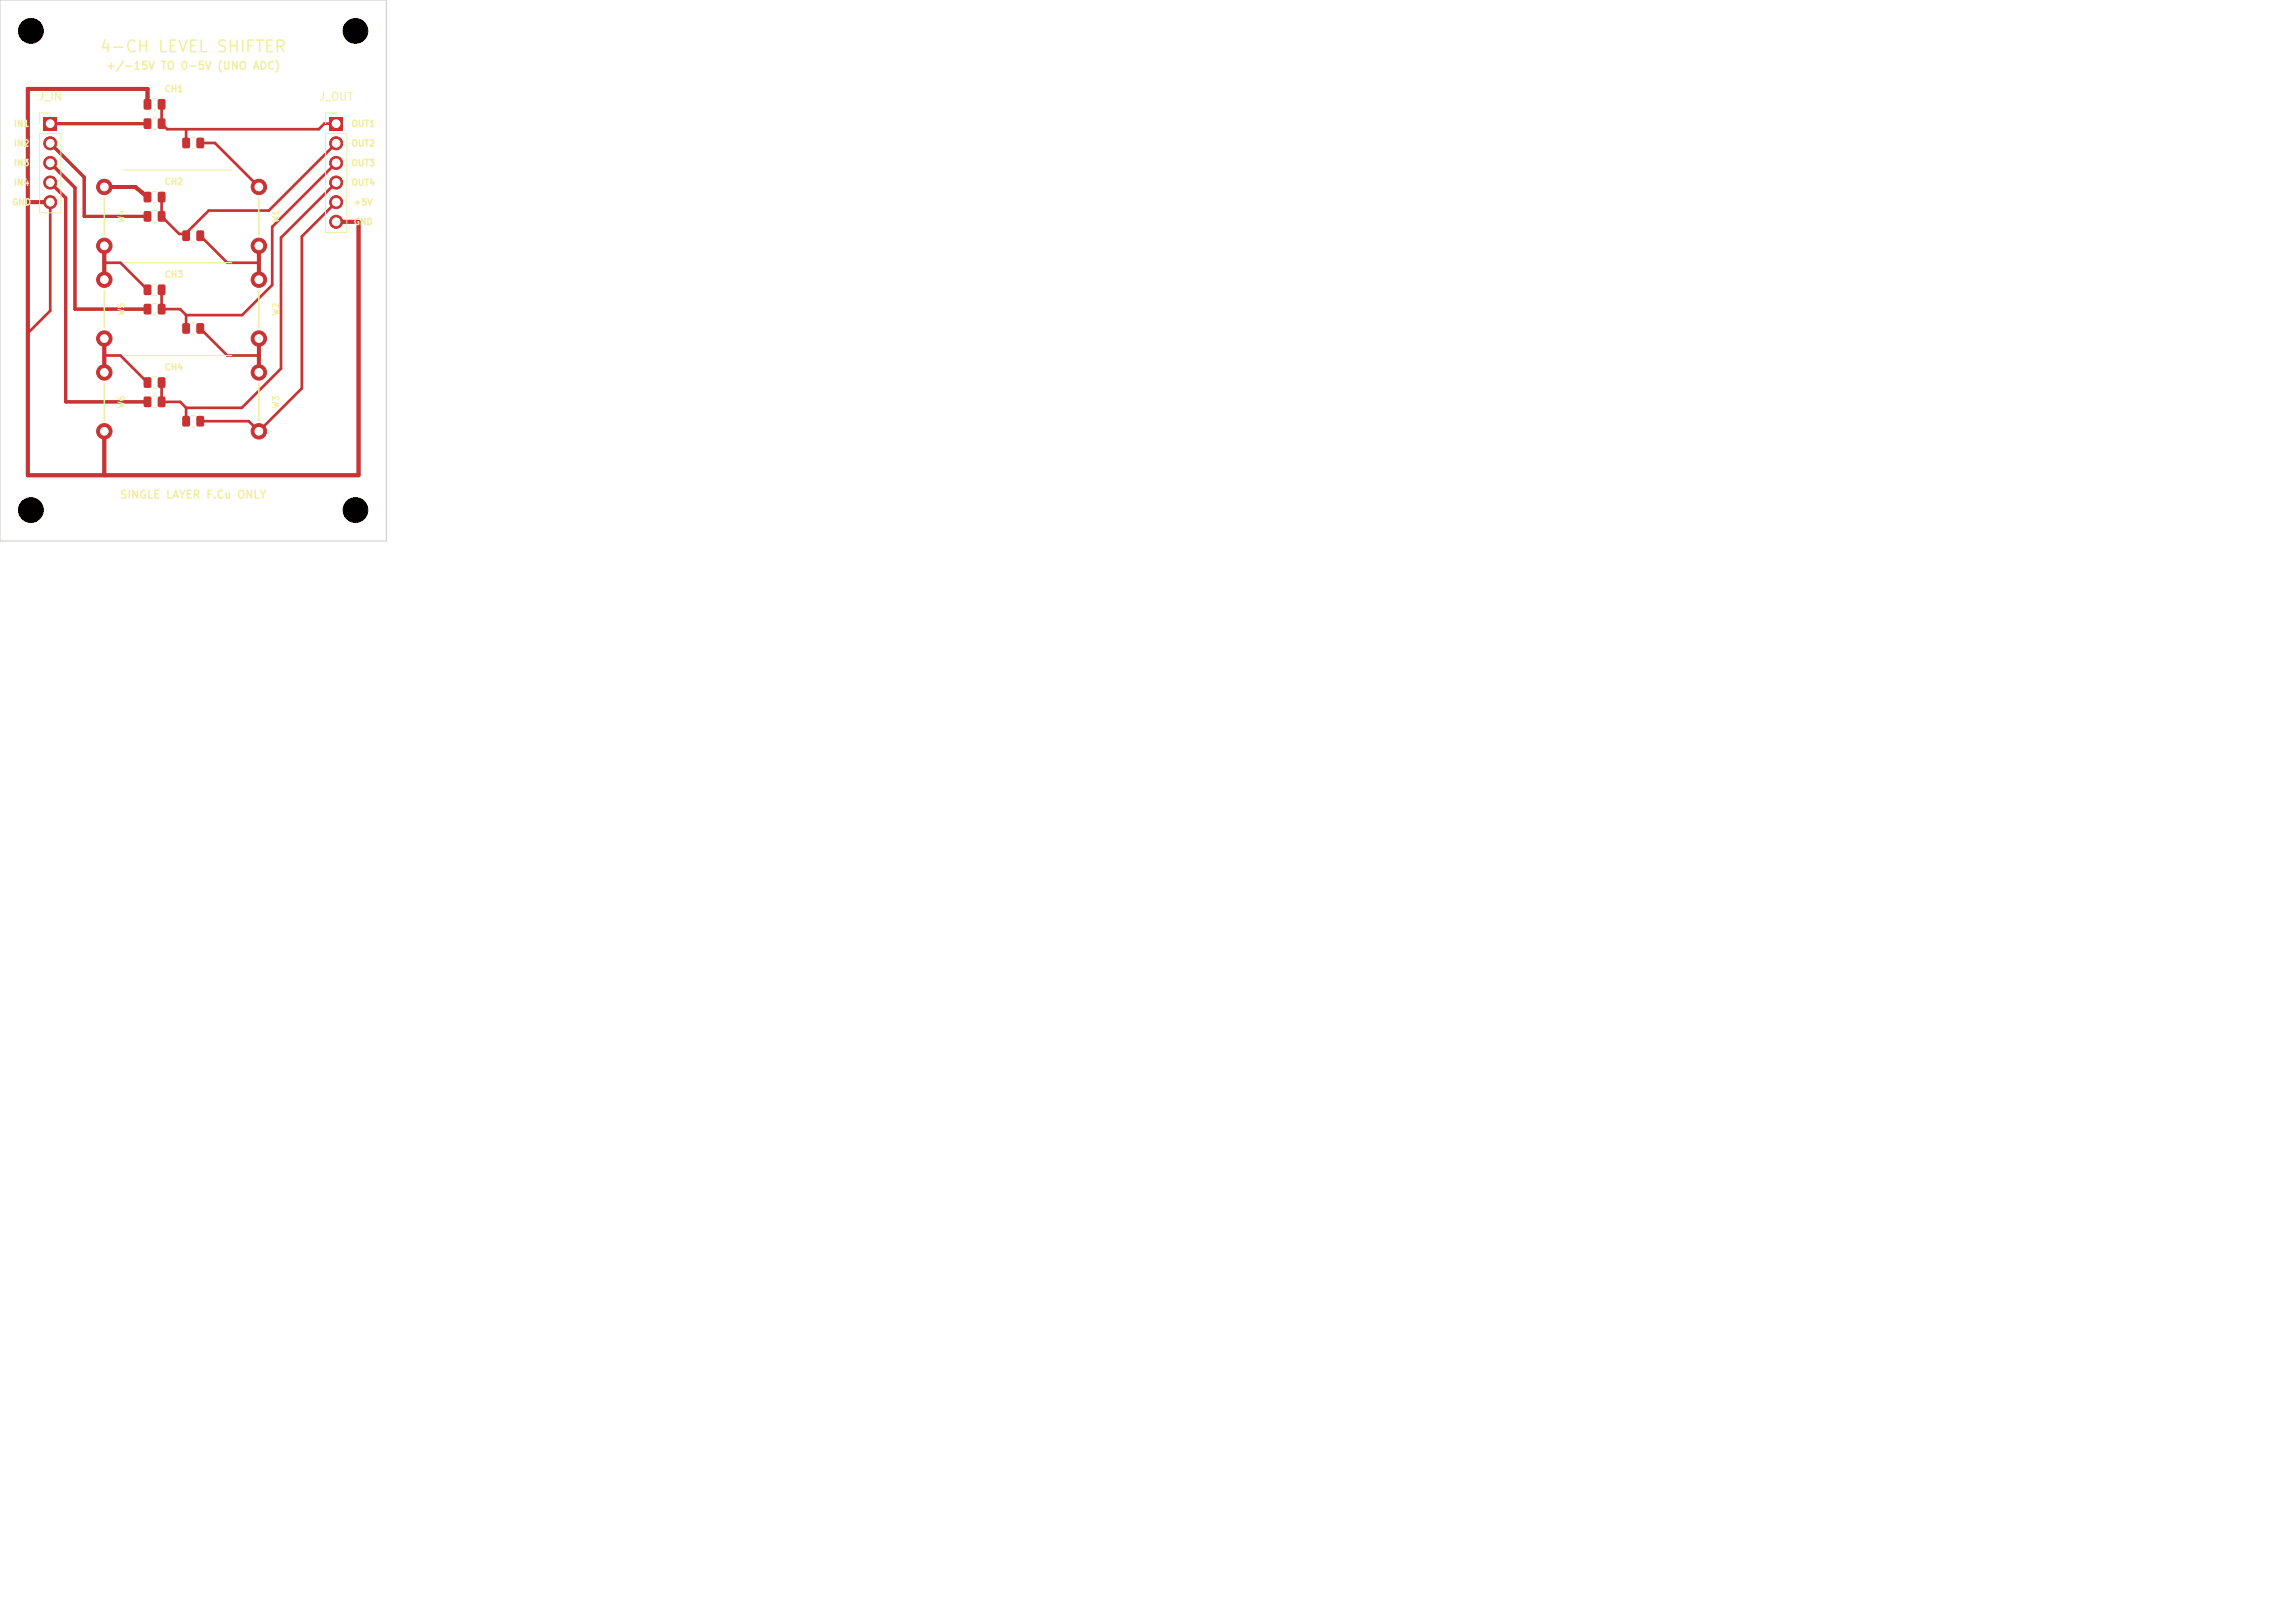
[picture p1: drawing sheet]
<svg xmlns="http://www.w3.org/2000/svg" width="297mm" height="210mm" viewBox="0 0 297 210" stroke-linecap="round" stroke-linejoin="round" font-family="sans-serif">
<defs><g id="words">
<text font-size="1.5" fill="#f2eda1" x="12.8" y="7.1">4-CH LEVEL SHIFTER</text>
<g font-size="1" fill="#f2eda1">
<text x="13.7" y="9.3">+/-15V TO 0-5V (UNO ADC)</text>
<text x="4.9" y="13.3">J_IN</text>
<text x="41.2" y="13.3">J_OUT</text>
<text x="15.4" y="64.8">SINGLE LAYER F.Cu ONLY</text>
</g>
<g font-size=".8" fill="#f2eda1">
<text x="1.7" y="16.6">IN1</text>
<text x="21.2" y="12.1">CH1</text>
<text x="45.4" y="16.6">OUT1</text>
<text x="1.7" y="19.1">IN2</text>
<text x="1.7" y="21.7">IN3</text>
<text x="45.4" y="19.1">OUT2</text>
<text x="45.4" y="21.7">OUT3</text>
<text x="1.5" y="26.8">GND</text>
<text x="1.7" y="24.2">IN4</text>
<text x="16.3" y="28.9" transform="rotate(-90 16.3 28.9)">W4</text>
<text x="21.2" y="24.1">CH2</text>
<text x="36.3" y="28.9" transform="rotate(-90 36.3 28.9)">W1</text>
<text x="45.4" y="24.2">OUT4</text>
<text x="45.7" y="26.8">+5V</text>
<text x="45.7" y="29.3">GND</text>
<text x="16.3" y="40.9" transform="rotate(-90 16.3 40.9)">W5</text>
<text x="21.2" y="36.1">CH3</text>
<text x="36.3" y="40.9" transform="rotate(-90 36.3 40.9)">W2</text>
<text x="16.3" y="52.9" transform="rotate(-90 16.3 52.9)">W6</text>
<text x="21.2" y="48.1">CH4</text>
<text x="36.3" y="52.9" transform="rotate(-90 36.3 52.9)">W3</text>
</g>
</g></defs>
<g fill="#c83434">
<path d="M18.6 27.4l.7-.1 .3 .2v1l-.2 .2h-.6l-.2-.2v-.9z"/>
<path d="M20.5 27.4l.7-.1 .2 .2v1l-.1 .2h-.7l-.2-.2v-.9z"/>
</g>
<g fill="#c83434" stroke="#c83434" stroke-width=".13">
<circle cx="33.5" cy="24.2" r="1"/>
<circle cx="33.5" cy="31.8" r="1"/>
</g>
<path d="M42.6 15.2h1.8v1.7h-1.8z" fill="#c83434"/>
<g fill="#c83434" stroke="#c83434" stroke-width=".13">
<circle cx="43.5" cy="18.5" r=".85"/>
<circle cx="43.5" cy="21.1" r=".85"/>
<circle cx="43.5" cy="23.6" r=".85"/>
<circle cx="43.5" cy="26.2" r=".85"/>
<circle cx="43.5" cy="28.7" r=".85"/>
</g>
<g fill="#c83434">
<path d="M23.6 41.9l.7-.1 .3 .2v1l-.2 .2h-.6l-.2-.2v-.9z"/>
<path d="M25.5 41.9l.7-.1 .2 .2v1l-.1 .2h-.7l-.2-.2v-.9z"/>
<path d="M18.6 39.4l.7-.1 .3 .2v1l-.2 .2h-.6l-.2-.2v-.9z"/>
<path d="M20.5 39.4l.7-.1 .2 .2v1l-.1 .2h-.7l-.2-.2v-.9z"/>
<path d="M23.6 17.9l.7-.1 .3 .2v1l-.2 .2h-.6l-.2-.2v-.9z"/>
<path d="M25.5 17.9l.7-.1 .2 .2v1l-.1 .2h-.7l-.2-.2v-.9z"/>
<path d="M18.6 48.9l.7-.1 .3 .2v1l-.2 .2h-.6l-.2-.2v-.9z"/>
<path d="M20.5 48.9l.7-.1 .2 .2v1l-.1 .2h-.7l-.2-.2v-.9z"/>
</g>
<g fill="#c83434" stroke="#c83434" stroke-width=".13">
<circle cx="33.5" cy="36.2" r="1"/>
<circle cx="33.5" cy="43.8" r="1"/>
</g>
<g fill="#c83434">
<path d="M18.6 15.4l.7-.1 .3 .2v1l-.2 .2h-.6l-.2-.2v-.9z"/>
<path d="M20.5 15.4l.7-.1 .2 .2v1l-.1 .2h-.7l-.2-.2v-.9z"/>
</g>
<g fill="#c83434" stroke="#c83434" stroke-width=".13">
<circle cx="13.5" cy="48.2" r="1"/>
<circle cx="13.5" cy="55.8" r="1"/>
</g>
<path d="M5.6 15.2h1.7v1.7h-1.7z" fill="#c83434"/>
<g fill="#c83434" stroke="#c83434" stroke-width=".13">
<circle cx="6.5" cy="18.5" r=".85"/>
<circle cx="6.5" cy="21.1" r=".85"/>
<circle cx="6.5" cy="23.6" r=".85"/>
<circle cx="6.5" cy="26.2" r=".85"/>
<circle cx="33.5" cy="48.2" r="1"/>
<circle cx="33.5" cy="55.8" r="1"/>
</g>
<g fill="#c83434">
<path d="M18.6 12.9l.7-.1 .3 .2v1l-.2 .2h-.6l-.2-.2v-.9z"/>
<path d="M20.5 12.9l.7-.1 .2 .2v1l-.1 .2h-.7l-.2-.2v-.9z"/>
<path d="M23.6 29.9l.7-.1 .3 .2v1l-.2 .2h-.6l-.2-.2v-.9z"/>
<path d="M25.5 29.9l.7-.1 .2 .2v1l-.1 .2h-.7l-.2-.2v-.9z"/>
<path d="M18.6 36.9l.7-.1 .3 .2v1l-.2 .2h-.6l-.2-.2v-.9z"/>
<path d="M20.5 36.9l.7-.1 .2 .2v1l-.1 .2h-.7l-.2-.2v-.9z"/>
</g>
<g fill="#c83434" stroke="#c83434" stroke-width=".13">
<circle cx="13.5" cy="36.2" r="1"/>
<circle cx="13.5" cy="43.8" r="1"/>
</g>
<g fill="#c83434">
<path d="M18.6 24.9l.7-.1 .3 .2v1l-.2 .2h-.6l-.2-.2v-.9z"/>
<path d="M20.5 24.9l.7-.1 .2 .2v1l-.1 .2h-.7l-.2-.2v-.9z"/>
<path d="M23.6 53.9l.7-.1 .3 .2v1l-.2 .2h-.6l-.2-.2v-.9z"/>
<path d="M25.5 53.9l.7-.1 .2 .2v1l-.1 .2h-.7l-.2-.2v-.9z"/>
<path d="M18.6 51.4l.7-.1 .3 .2v1l-.2 .2h-.6l-.2-.2v-.9z"/>
<path d="M20.5 51.4l.7-.1 .2 .2v1l-.1 .2h-.7l-.2-.2v-.9z"/>
</g>
<g fill="#c83434" stroke="#c83434" stroke-width=".13">
<circle cx="13.5" cy="24.2" r="1"/>
<circle cx="13.5" cy="31.8" r="1"/>
</g>
<path d="M6.5 18.5l4.4 4.4v5.1h8.2M6.5 16h12.6M6.5 21.1l3.2 3.2v15.7h9.4M6.5 23.6l2 2v26.4h10.6" fill="none" stroke="#c83434" stroke-width=".4"/>
<g fill="none" stroke="#c83434" stroke-width=".35">
<path d="M19.1 12.5v1M19.1 12.5h.1M20.9 13.5v2.5l.7 .7h19.7l.7-.7h1.5M24.1 16.7v1.8M25.9 18.5h1.9l5.7 5.7M43.5 18.5l-8.7 8.7h-7.8l-3 3.1M6.5 26.2v14l-2.9 2.9M13.5 34h2.1l3.5 3.5M18.3 24.8h.1l.7 .7M20.9 25.5v2.5l2.3 2.3h.8M20.9 37.5v2.5h2.4l.8 .8M24 30.3l.1 .2"/>
<path d="M25.9 30.5l3.5 3.5h4.1M43.5 21.1l-8.3 8.3v7.5l-3.9 3.9h-7.2M43.5 23.6l-7.1 7.2v16.9l-5.1 5.1h-7.2M43.5 26.2l-4.4 4.4v19.6l-5.6 5.6-1.3-1.3h-6.3M13.5 46h2.1l3.5 3.5M20.9 49.5v2.5h2.4l.8 .8M24.1 40.8v1.7M24.1 52.8v1.7M25.9 42.5l3.5 3.5h4.1"/>
</g>
<path d="M19.1 13.5v-2h-15.5v50h42.8v-32.8h-2.9M3.6 26.2h2.9M13.5 31.8v4.4M13.5 24.2h4l1.6 1.3M33.5 31.8v4.4M13.5 43.8v4.4M13.5 55.8v5.7M33.5 43.8v4.4" fill="none" stroke="#c83434" stroke-width=".5"/>
<path d="M16 22h14M16 34h14M16 46h14" fill="none" stroke="#f2eda1" stroke-width=".15"/>
<g fill="none" stroke="#f2eda1" stroke-width=".13">
<path d="M5.1 17.3h2.8v10.2h-2.8zM6.5 14.6h-1.4v1.4M19.8 15.3h.4M19.8 16.7h.4M19.8 12.8h.4M19.8 14.2h.4M24.8 17.8h.4M24.8 19.2h.4M42.1 17.3h2.8v12.8h-2.8zM43.5 14.6h-1.4v1.4M19.8 27.3h.4M19.8 28.7h.4"/>
<path d="M19.8 39.3h.4M19.8 36.8h.4M19.8 38.2h.4M19.8 24.8h.4M19.8 26.2h.4M24.8 29.8h.4M24.8 31.2h.4M19.8 40.7h.4M19.8 48.8h.4M19.8 50.2h.4M19.8 51.3h.4M19.8 52.7h.4"/>
<path d="M24.8 41.8h.4M24.8 43.2h.4M24.8 53.8h.4M24.8 55.2h.4"/>
</g>
<path d="M13.5 25.6v4.8M13.5 37.6v4.8M33.5 25.6v4.8M33.5 37.6v4.8M13.5 49.6v4.8M33.5 49.6v4.8" fill="none" stroke="#f2eda1" stroke-width=".2"/>
<path d="M0 0h50v70h-50z" fill="none" stroke="#d0d2cd" stroke-width=".15"/>
<g fill="#fff" stroke="#fff" stroke-width=".13">
<circle cx="33.5" cy="24.2" r=".5"/>
<circle cx="33.5" cy="31.8" r=".5"/>
<circle cx="43.5" cy="16" r=".5"/>
<circle cx="43.5" cy="18.5" r=".5"/>
<circle cx="43.5" cy="21.1" r=".5"/>
<circle cx="43.5" cy="23.6" r=".5"/>
<circle cx="43.5" cy="26.2" r=".5"/>
<circle cx="43.5" cy="28.7" r=".5"/>
<circle cx="33.5" cy="36.2" r=".5"/>
<circle cx="33.5" cy="43.8" r=".5"/>
<circle cx="13.5" cy="48.2" r=".5"/>
<circle cx="13.5" cy="55.8" r=".5"/>
<circle cx="6.5" cy="16" r=".5"/>
<circle cx="6.5" cy="18.5" r=".5"/>
<circle cx="6.5" cy="21.1" r=".5"/>
<circle cx="6.5" cy="23.6" r=".5"/>
<circle cx="6.5" cy="26.2" r=".5"/>
<circle cx="33.5" cy="48.2" r=".5"/>
<circle cx="33.5" cy="55.8" r=".5"/>
<circle cx="13.5" cy="36.2" r=".5"/>
<circle cx="13.5" cy="43.8" r=".5"/>
<circle cx="13.5" cy="24.2" r=".5"/>
<circle cx="13.5" cy="31.8" r=".5"/>
</g>
<g fill="#000" stroke="#000" stroke-width=".13">
<circle cx="4" cy="4" r="1.6"/>
<circle cx="46" cy="4" r="1.6"/>
<circle cx="4" cy="66" r="1.6"/>
<circle cx="46" cy="66" r="1.6"/>
</g>
<use href="#words"/>
</svg>
